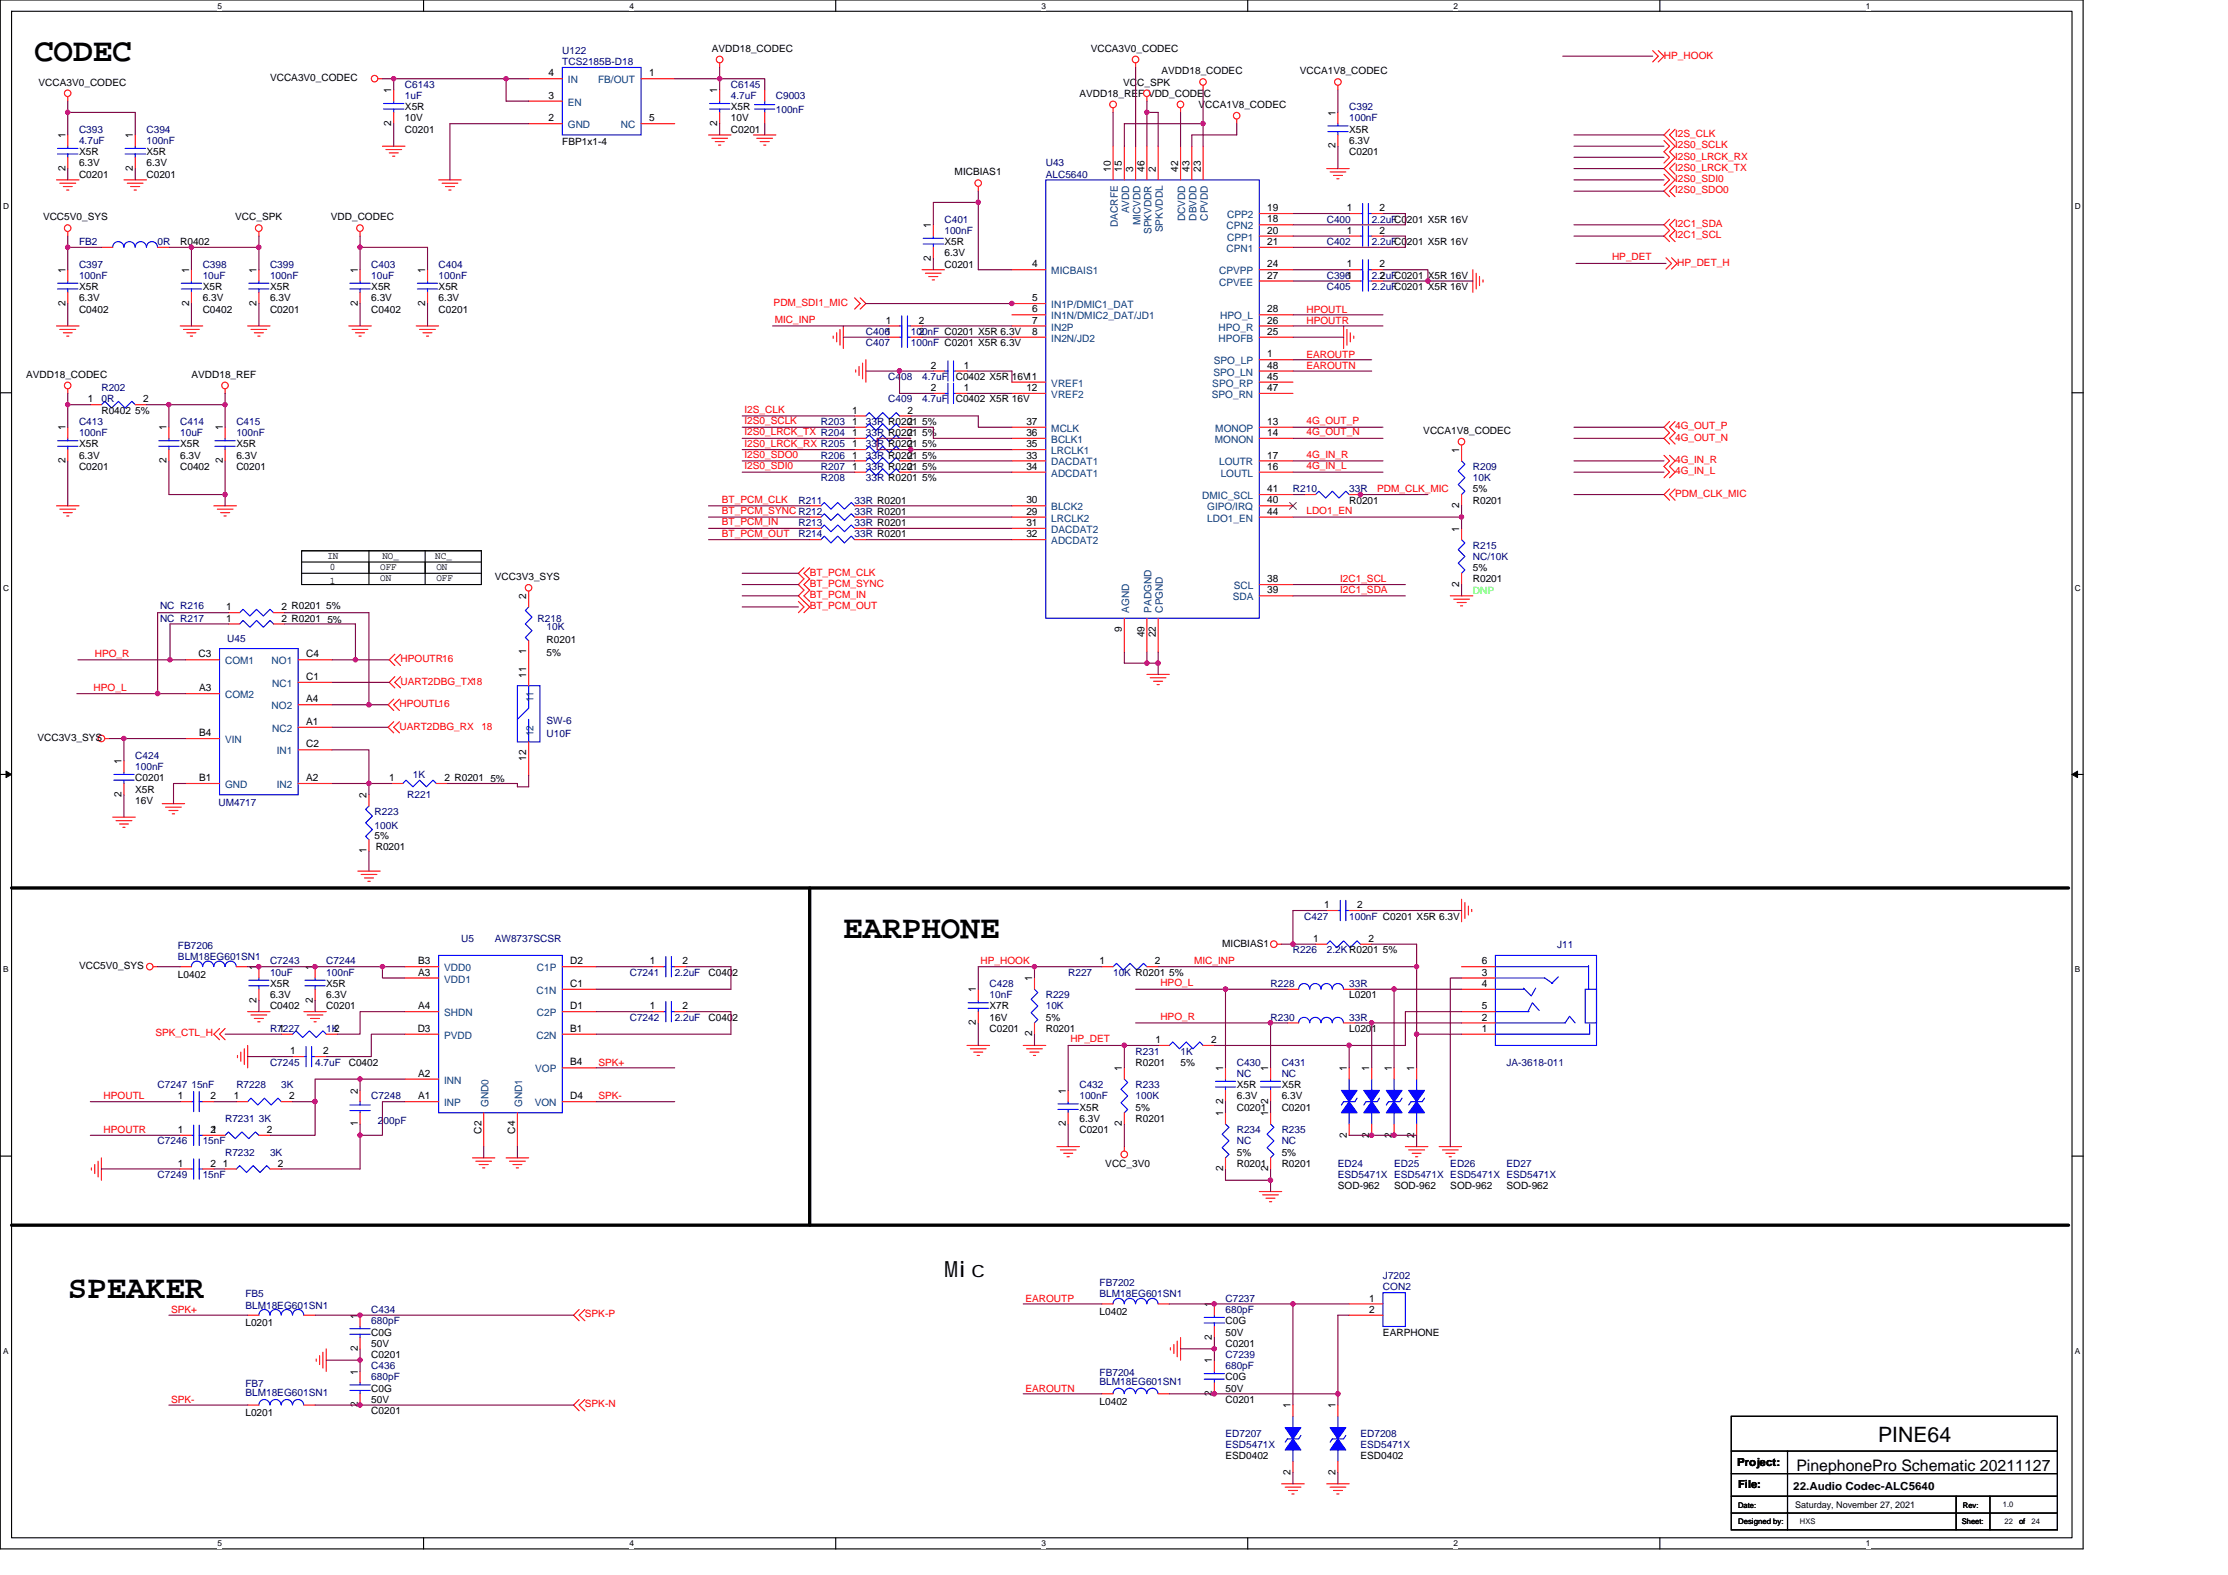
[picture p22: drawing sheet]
<svg xmlns="http://www.w3.org/2000/svg" width="297mm" height="210mm" viewBox="0 0 297 210" stroke-linecap="round" stroke-linejoin="round" font-family="sans-serif">
<defs><g id="words">
<g font-size="4.3">
<text x="4.5" y="8.1">CODEC</text>
<text x="112.4" y="125">EARPHONE</text>
<text x="9" y="173">SPEAKER</text>
</g>
<g font-size="3">
<text x="125.9" y="170.2">M</text>
<text x="127.7" y="170.2">ic</text>
</g>
<text font-size="2.8" x="250.4" y="192.2">PINE64</text>
<text font-size="2.1" x="239.5" y="196.1">PinephonePro Schematic 20211127</text>
<g font-size="1.5">
<text x="231.6" y="195.5">Project:</text>
<text x="231.7" y="198.4">File:</text>
<text x="239.1" y="198.6">22.Audio Codec-ALC5640</text>
</g>
<g font-size="1.4">
<text x="73.1" y="10.2">4</text>
<text x="86.5" y="10.2">1</text>
<text x="52.2" y="16.8" transform="rotate(-90 52.2 16.8)">2</text>
<text x="52.2" y="12.4" transform="rotate(-90 52.2 12.4)">1</text>
<text x="73.1" y="13.2">3</text>
<text x="73.1" y="16.2">2</text>
<text x="86.5" y="16.2">5</text>
<text x="95.6" y="16.8" transform="rotate(-90 95.6 16.8)">2</text>
<text x="95.6" y="12.4" transform="rotate(-90 95.6 12.4)">1</text>
<text x="178.1" y="15.4" transform="rotate(-90 178.1 15.4)">1</text>
<text x="8.7" y="22.8" transform="rotate(-90 8.7 22.8)">2</text>
<text x="8.7" y="18.4" transform="rotate(-90 8.7 18.4)">1</text>
<text x="17.7" y="22.8" transform="rotate(-90 17.7 22.8)">2</text>
<text x="17.7" y="18.4" transform="rotate(-90 17.7 18.4)">1</text>
<text x="148.1" y="22.9" transform="rotate(-90 148.1 22.9)">10</text>
<text x="149.6" y="22.9" transform="rotate(-90 149.6 22.9)">15</text>
<text x="151.1" y="22.9" transform="rotate(-90 151.1 22.9)">3</text>
<text x="152.6" y="22.9" transform="rotate(-90 152.6 22.9)">46</text>
<text x="154.1" y="22.9" transform="rotate(-90 154.1 22.9)">2</text>
<text x="157.1" y="22.9" transform="rotate(-90 157.1 22.9)">42</text>
<text x="158.6" y="22.9" transform="rotate(-90 158.6 22.9)">43</text>
<text x="160.1" y="22.9" transform="rotate(-90 160.1 22.9)">23</text>
<text x="178.1" y="19.8" transform="rotate(-90 178.1 19.8)">2</text>
<text x="168.9" y="28.2">19</text>
<text x="168.9" y="29.7">18</text>
<text x="179.6" y="28.2">1</text>
<text x="183.9" y="28.2">2</text>
<text x="124.1" y="34.8" transform="rotate(-90 124.1 34.8)">2</text>
<text x="124.1" y="30.4" transform="rotate(-90 124.1 30.4)">1</text>
<text x="137.6" y="35.6">4</text>
<text x="168.9" y="35.6">24</text>
<text x="168.9" y="31.2">20</text>
<text x="168.9" y="32.7">21</text>
<text x="179.6" y="31.2">1</text>
<text x="179.6" y="35.6">1</text>
<text x="183.9" y="31.2">2</text>
<text x="183.9" y="35.6">2</text>
<text x="8.7" y="40.8" transform="rotate(-90 8.7 40.8)">2</text>
<text x="8.7" y="36.4" transform="rotate(-90 8.7 36.4)">1</text>
<text x="25.2" y="40.8" transform="rotate(-90 25.2 40.8)">2</text>
<text x="25.2" y="36.4" transform="rotate(-90 25.2 36.4)">1</text>
<text x="34.2" y="40.8" transform="rotate(-90 34.2 40.8)">2</text>
<text x="34.2" y="36.4" transform="rotate(-90 34.2 36.4)">1</text>
<text x="47.7" y="40.8" transform="rotate(-90 47.7 40.8)">2</text>
<text x="47.7" y="36.4" transform="rotate(-90 47.7 36.4)">1</text>
<text x="56.7" y="40.8" transform="rotate(-90 56.7 40.8)">2</text>
<text x="56.7" y="36.4" transform="rotate(-90 56.7 36.4)">1</text>
<text x="137.6" y="40.2">5</text>
<text x="137.6" y="41.7">6</text>
<text x="168.9" y="37.1">27</text>
<text x="168.9" y="41.7">28</text>
<text x="183.9" y="37.1">2</text>
<text x="118.1" y="43.1">1</text>
<text x="122.5" y="44.6">2</text>
<text x="122.5" y="43.1">2</text>
<text x="137.6" y="43.1">7</text>
<text x="137.6" y="44.6">8</text>
<text x="168.9" y="47.6">1</text>
<text x="168.9" y="44.6">25</text>
<text x="168.9" y="43.1">26</text>
<text x="11.7" y="53.6">1</text>
<text x="19.1" y="53.6">2</text>
<text x="124.1" y="49.1">2</text>
<text x="124.1" y="52.1">2</text>
<text x="128.5" y="49.1">1</text>
<text x="128.5" y="52.1">1</text>
<text x="136.8" y="52.1">12</text>
<text x="168.9" y="49.1">48</text>
<text x="168.9" y="52.1">47</text>
<text x="168.9" y="50.6">45</text>
<text x="8.7" y="57.4" transform="rotate(-90 8.7 57.4)">1</text>
<text x="22.2" y="57.4" transform="rotate(-90 22.2 57.4)">1</text>
<text x="29.7" y="57.4" transform="rotate(-90 29.7 57.4)">1</text>
<text x="113.6" y="58.1">1</text>
<text x="113.6" y="55.1">1</text>
<text x="113.6" y="56.6">1</text>
<text x="113.6" y="59.6">1</text>
<text x="121" y="58.1">2</text>
<text x="121" y="55.1">2</text>
<text x="121" y="56.6">2</text>
<text x="121" y="59.6">2</text>
<text x="136.8" y="56.6">37</text>
<text x="136.8" y="58.1">36</text>
<text x="136.8" y="59.6">35</text>
<text x="168.9" y="56.6">13</text>
<text x="168.9" y="58.1">14</text>
<text x="8.7" y="61.7" transform="rotate(-90 8.7 61.7)">2</text>
<text x="22.2" y="61.7" transform="rotate(-90 22.2 61.7)">2</text>
<text x="29.7" y="61.7" transform="rotate(-90 29.7 61.7)">2</text>
<text x="113.6" y="61.1">1</text>
<text x="113.6" y="62.6">1</text>
<text x="121" y="61.1">2</text>
<text x="121" y="62.6">2</text>
<text x="136.8" y="61.1">33</text>
<text x="136.8" y="62.6">34</text>
<text x="168.9" y="65.6">41</text>
<text x="168.9" y="61.1">17</text>
<text x="168.9" y="62.6">16</text>
<text x="194.5" y="60.4" transform="rotate(-90 194.5 60.4)">1</text>
<text x="136.8" y="67.1">30</text>
<text x="136.8" y="68.6">29</text>
<text x="136.8" y="70.1">31</text>
<text x="136.8" y="71.6">32</text>
<text x="168.9" y="68.6">44</text>
<text x="168.9" y="67.1">40</text>
<text x="194.5" y="70.9" transform="rotate(-90 194.5 70.9)">1</text>
<text x="194.5" y="67.7" transform="rotate(-90 194.5 67.7)">2</text>
<text x="168.9" y="77.6">38</text>
<text x="30.1" y="81.4">1</text>
<text x="30.1" y="82.9">1</text>
<text x="37.5" y="81.4">2 R0201 5%</text>
<text x="37.5" y="82.9">2 R0201</text>
<text x="70.2" y="79.9" transform="rotate(-90 70.2 79.9)">2</text>
<text x="168.9" y="79.1">39</text>
<text x="194.5" y="78.2" transform="rotate(-90 194.5 78.2)">2</text>
<text x="26.5" y="87.7">C3</text>
<text x="40.8" y="87.7">C4</text>
<text x="70.2" y="87.2" transform="rotate(-90 70.2 87.2)">1</text>
<text x="149.6" y="84.2" transform="rotate(-90 149.6 84.2)">9</text>
<text x="152.6" y="85" transform="rotate(-90 152.6 85)">49</text>
<text x="154.1" y="85" transform="rotate(-90 154.1 85)">22</text>
<text x="26.5" y="92.2">A3</text>
<text x="40.8" y="90.7">C1</text>
<text x="40.8" y="93.6">A4</text>
<text x="70.2" y="90.4" transform="rotate(-90 70.2 90.4)">11</text>
<text x="16.2" y="101.9" transform="rotate(-90 16.2 101.9)">1</text>
<text x="26.5" y="98.1">B4</text>
<text x="40.8" y="96.6">A1</text>
<text x="40.8" y="99.7">C2</text>
<text x="70.2" y="101.5" transform="rotate(-90 70.2 101.5)">12</text>
<text x="16.2" y="106.3" transform="rotate(-90 16.2 106.3)">2</text>
<text x="26.5" y="104.1">B1</text>
<text x="40.8" y="104.1">A2</text>
<text x="48.9" y="106.4" transform="rotate(-90 48.9 106.4)">2</text>
<text x="51.9" y="104.1">1</text>
<text x="59.2" y="104.1">2 R0201</text>
<text x="48.9" y="113.7" transform="rotate(-90 48.9 113.7)">1</text>
<text x="175.1" y="125.6">1</text>
<text x="176.5" y="121.1">1</text>
<text x="180.9" y="121.1">2</text>
<text x="182.4" y="125.6">2</text>
<text x="34.2" y="129.3" transform="rotate(-90 34.2 129.3)">1</text>
<text x="41.7" y="129.3" transform="rotate(-90 41.7 129.3)">1</text>
<text x="55.7" y="128.6">B3</text>
<text x="55.7" y="130.1">A3</text>
<text x="76" y="128.6">D2</text>
<text x="76" y="131.6">C1</text>
<text x="86.6" y="128.6">1</text>
<text x="91" y="128.6">2</text>
<text x="137.6" y="130.8" transform="rotate(-90 137.6 130.8)">1</text>
<text x="146.6" y="128.6">1</text>
<text x="154" y="128.6">2</text>
<text x="197.5" y="131.6">4</text>
<text x="197.5" y="130.1">3</text>
<text x="197.5" y="128.6">6</text>
<text x="34.2" y="133.7" transform="rotate(-90 34.2 133.7)">2</text>
<text x="37.2" y="137.6">1</text>
<text x="41.7" y="133.7" transform="rotate(-90 41.7 133.7)">2</text>
<text x="55.7" y="137.6">D3</text>
<text x="55.7" y="134.6">A4</text>
<text x="76" y="134.6">D1</text>
<text x="76" y="137.6">B1</text>
<text x="86.6" y="134.6">1</text>
<text x="91" y="134.6">2</text>
<text x="130.1" y="136.7" transform="rotate(-90 130.1 136.7)">2</text>
<text x="130.1" y="132.3" transform="rotate(-90 130.1 132.3)">1</text>
<text x="197.5" y="134.6">5</text>
<text x="197.5" y="137.6">1</text>
<text x="197.5" y="136.1">2</text>
<text x="38.7" y="140.5">1</text>
<text x="43.1" y="140.5">2</text>
<text x="55.7" y="143.6">A2</text>
<text x="76" y="142">B4</text>
<text x="137.6" y="138.2" transform="rotate(-90 137.6 138.2)">2</text>
<text x="149.6" y="142.8" transform="rotate(-90 149.6 142.8)">1</text>
<text x="154.1" y="139.1">1</text>
<text x="161.5" y="139.1">2</text>
<text x="163.1" y="142.8" transform="rotate(-90 163.1 142.8)">1</text>
<text x="169.1" y="142.8" transform="rotate(-90 169.1 142.8)">1</text>
<text x="179.6" y="142.8" transform="rotate(-90 179.6 142.8)">1</text>
<text x="182.6" y="142.8" transform="rotate(-90 182.6 142.8)">1</text>
<text x="185.5" y="142.8" transform="rotate(-90 185.5 142.8)">1</text>
<text x="188.5" y="142.8" transform="rotate(-90 188.5 142.8)">1</text>
<text x="23.7" y="146.6">1</text>
<text x="28.1" y="146.6">2</text>
<text x="31.2" y="146.6">1</text>
<text x="38.6" y="146.6">2</text>
<text x="47.7" y="145.8" transform="rotate(-90 47.7 145.8)">2</text>
<text x="55.7" y="146.6">A1</text>
<text x="76" y="146.6">D4</text>
<text x="142.1" y="145.8" transform="rotate(-90 142.1 145.8)">1</text>
<text x="163.1" y="148.8" transform="rotate(-90 163.1 148.8)">1</text>
<text x="163.1" y="147.2" transform="rotate(-90 163.1 147.2)">2</text>
<text x="169.1" y="148.8" transform="rotate(-90 169.1 148.8)">1</text>
<text x="169.1" y="147.2" transform="rotate(-90 169.1 147.2)">2</text>
<text x="23.7" y="151">1</text>
<text x="23.7" y="155.5">1</text>
<text x="28.1" y="151">2</text>
<text x="28.1" y="155.5">2</text>
<text x="28.2" y="151">1</text>
<text x="29.7" y="155.5">1</text>
<text x="35.6" y="151">2</text>
<text x="37.1" y="155.5">2</text>
<text x="47.7" y="150.2" transform="rotate(-90 47.7 150.2)">1</text>
<text x="64.2" y="151.1" transform="rotate(-90 64.2 151.1)">C2</text>
<text x="68.7" y="151.1" transform="rotate(-90 68.7 151.1)">C4</text>
<text x="142.1" y="150.2" transform="rotate(-90 142.1 150.2)">2</text>
<text x="149.6" y="150.2" transform="rotate(-90 149.6 150.2)">2</text>
<text x="179.6" y="151.7" transform="rotate(-90 179.6 151.7)">2</text>
<text x="182.6" y="151.7" transform="rotate(-90 182.6 151.7)">2</text>
<text x="185.5" y="151.7" transform="rotate(-90 185.5 151.7)">2</text>
<text x="188.5" y="151.7" transform="rotate(-90 188.5 151.7)">2</text>
<text x="163.1" y="156.2" transform="rotate(-90 163.1 156.2)">2</text>
<text x="169.1" y="156.2" transform="rotate(-90 169.1 156.2)">2</text>
<text x="182.6" y="173.5">1</text>
<text x="47.7" y="175.8" transform="rotate(-90 47.7 175.8)">1</text>
<text x="161.6" y="178.6" transform="rotate(-90 161.6 178.6)">2</text>
<text x="161.6" y="174.3" transform="rotate(-90 161.6 174.3)">1</text>
<text x="182.6" y="175">2</text>
<text x="47.7" y="183.3" transform="rotate(-90 47.7 183.3)">1</text>
<text x="47.7" y="180.1" transform="rotate(-90 47.7 180.1)">2</text>
<text x="161.6" y="181.8" transform="rotate(-90 161.6 181.8)">1</text>
<text x="47.7" y="187.6" transform="rotate(-90 47.7 187.6)">2</text>
<text x="161.6" y="186.1" transform="rotate(-90 161.6 186.1)">2</text>
<text x="172.1" y="187.8" transform="rotate(-90 172.1 187.8)">1</text>
<text x="178.1" y="187.8" transform="rotate(-90 178.1 187.8)">1</text>
<text x="172.1" y="196.6" transform="rotate(-90 172.1 196.6)">2</text>
<text x="178.1" y="196.6" transform="rotate(-90 178.1 196.6)">2</text>
</g>
<g font-size="1.4" fill="#004080">
<text x="75.7" y="11.1">IN</text>
<text x="79.7" y="11.1">FB/OUT</text>
<text x="75.7" y="14.1">EN</text>
<text x="75.7" y="17.1">GND</text>
<text x="82.8" y="17.1">NC</text>
<text x="150.5" y="28.4" transform="rotate(-90 150.5 28.4)">AVDD</text>
<text x="158" y="29.5" transform="rotate(-90 158 29.5)">DCVDD</text>
<text x="159.5" y="29.4" transform="rotate(-90 159.5 29.4)">DBVDD</text>
<text x="161" y="29.4" transform="rotate(-90 161 29.4)">CPVDD</text>
<text x="163.6" y="29.1">CPP2</text>
<text x="149" y="30.2" transform="rotate(-90 149 30.2)">DACRFE</text>
<text x="152" y="30" transform="rotate(-90 152 30)">MICVDD</text>
<text x="153.5" y="31.2" transform="rotate(-90 153.5 31.2)">SPKVDDR</text>
<text x="155" y="31" transform="rotate(-90 155 31)">SPKVDDL</text>
<text x="163.5" y="33.6">CPN1</text>
<text x="163.5" y="30.6">CPN2</text>
<text x="163.6" y="32.1">CPP1</text>
<text x="140.2" y="36.6">MICBAIS1</text>
<text x="140.2" y="41.1">IN1P/DMIC1_DAT</text>
<text x="162.5" y="38.1">CPVEE</text>
<text x="162.5" y="36.6">CPVPP</text>
<text x="140.2" y="42.6">IN1N/DMIC2_DAT/JD1</text>
<text x="140.2" y="44.1">IN2P</text>
<text x="140.2" y="45.6">IN2N/JD2</text>
<text x="162.5" y="45.6">HPOFB</text>
<text x="162.5" y="44.1">HPO_R</text>
<text x="162.7" y="42.6">HPO_L</text>
<text x="140.2" y="51.6">VREF1</text>
<text x="140.2" y="53.1">VREF2</text>
<text x="161.6" y="53.1">SPO_RN</text>
<text x="161.6" y="51.6">SPO_RP</text>
<text x="161.8" y="50.1">SPO_LN</text>
<text x="161.8" y="48.6">SPO_LP</text>
<text x="140.2" y="57.6">MCLK</text>
<text x="140.2" y="59.1">BCLK1</text>
<text x="162" y="59.1">MONON</text>
<text x="162" y="57.6">MONOP</text>
<text x="140.2" y="60.6">LRCLK1</text>
<text x="140.2" y="62.1">DACDAT1</text>
<text x="140.2" y="63.6">ADCDAT1</text>
<text x="162.5" y="62.1">LOUTR</text>
<text x="162.7" y="63.6">LOUTL</text>
<text x="140.2" y="68.1">BLCK2</text>
<text x="140.2" y="69.6">LRCLK2</text>
<text x="140.2" y="71.1">DACDAT2</text>
<text x="160.3" y="66.5">DMIC_SCL</text>
<text x="160.9" y="69.6">LDO1_EN</text>
<text x="160.9" y="68.1">GIPO/IRQ</text>
<text x="140.2" y="72.6">ADCDAT2</text>
<text x="150.5" y="81.7" transform="rotate(-90 150.5 81.7)">AGND</text>
<text x="153.5" y="81.7" transform="rotate(-90 153.5 81.7)">PADGND</text>
<text x="155" y="81.7" transform="rotate(-90 155 81.7)">CPGND</text>
<text x="164.4" y="80.1">SDA</text>
<text x="164.5" y="78.5">SCL</text>
<text x="30" y="88.6">COM1</text>
<text x="36.2" y="88.6">NO1</text>
<text x="30" y="93.1">COM2</text>
<text x="36.2" y="94.6">NO2</text>
<text x="36.3" y="91.6">NC1</text>
<text x="71.1" y="93.6" transform="rotate(-90 71.1 93.6)">11</text>
<text x="30" y="99.1">VIN</text>
<text x="36.3" y="97.6">NC2</text>
<text x="36.9" y="100.6">IN1</text>
<text x="71.1" y="98.2" transform="rotate(-90 71.1 98.2)">12</text>
<text x="30" y="105.1">GND</text>
<text x="36.9" y="105.1">IN2</text>
<text x="59.2" y="129.5">VDD0</text>
<text x="59.2" y="131">VDD1</text>
<text x="71.6" y="129.5">C1P</text>
<text x="59.2" y="135.5">SHDN</text>
<text x="71.5" y="132.5">C1N</text>
<text x="71.6" y="135.5">C2P</text>
<text x="59.2" y="138.5">PVDD</text>
<text x="71.3" y="143">VOP</text>
<text x="71.5" y="138.5">C2N</text>
<text x="59.2" y="144.5">INN</text>
<text x="59.2" y="147.5">INP</text>
<text x="65.1" y="147.6" transform="rotate(-90 65.1 147.6)">GND0</text>
<text x="69.6" y="147.6" transform="rotate(-90 69.6 147.6)">GND1</text>
<text x="71.3" y="147.5">VON</text>
</g>
<g font-size="1.3">
<text x="5.1" y="11.4">VCCA3V0_CODEC</text>
<text x="36" y="10.8">VCCA3V0_CODEC</text>
<text x="94.9" y="6.9">AVDD18_CODEC</text>
<text x="145.4" y="6.9">VCCA3V0_CODEC</text>
<text x="149.8" y="11.4">VCC_SPK</text>
<text x="154.9" y="9.9">AVDD18_CODEC</text>
<text x="173.3" y="9.9">VCCA1V8_CODEC</text>
<text x="54" y="17.7">C0201</text>
<text x="54" y="14.7">X5R</text>
<text x="54" y="16.2">10V</text>
<text x="97.4" y="17.7">C0201</text>
<text x="97.4" y="14.7">X5R</text>
<text x="97.4" y="16.2">10V</text>
<text x="143.9" y="12.9">AVDD18_REF VDD_CODEC</text>
<text x="159.8" y="14.4">VCCA1V8_CODEC</text>
<text x="179.9" y="17.7">X5R</text>
<text x="10.5" y="23.7">C0201</text>
<text x="10.5" y="20.7">X5R</text>
<text x="10.5" y="22.2">6.3V</text>
<text x="19.5" y="23.7">C0201</text>
<text x="19.5" y="20.7">X5R</text>
<text x="19.5" y="22.2">6.3V</text>
<text x="75" y="19.3">FBP1x1-4</text>
<text x="127.3" y="23.4">MICBIAS1</text>
<text x="179.9" y="20.7">C0201</text>
<text x="179.9" y="19.2">6.3V</text>
<text x="5.7" y="29.4">VCC5V0_SYS</text>
<text x="31.4" y="29.4">VCC_SPK</text>
<text x="44.1" y="29.4">VDD_CODEC</text>
<text x="24" y="32.7">R0402</text>
<text x="125.9" y="35.7">C0201</text>
<text x="125.9" y="32.7">X5R</text>
<text x="125.9" y="34.2">6.3V</text>
<text x="10.5" y="41.7">C0402</text>
<text x="10.5" y="38.7">X5R</text>
<text x="10.5" y="40.2">6.3V</text>
<text x="27" y="41.7">C0402</text>
<text x="27" y="38.7">X5R</text>
<text x="27" y="40.2">6.3V</text>
<text x="36" y="41.7">C0201</text>
<text x="36" y="38.7">X5R</text>
<text x="36" y="40.2">6.3V</text>
<text x="49.5" y="41.7">C0402</text>
<text x="49.5" y="38.7">X5R</text>
<text x="49.5" y="40.2">6.3V</text>
<text x="58.5" y="41.7">C0201</text>
<text x="58.5" y="38.7">X5R</text>
<text x="58.5" y="40.2">6.3V</text>
<text x="3.5" y="50.4">AVDD18_CODEC</text>
<text x="25.5" y="50.4">AVDD18_REF</text>
<text x="127.4" y="50.7">C0402 X5R 16V11</text>
<text x="127.4" y="53.7">C0402 X5R 16V</text>
<text x="10.5" y="59.6">X5R</text>
<text x="13.5" y="55.2">R0402 5%</text>
<text x="24" y="59.6">X5R</text>
<text x="31.5" y="59.6">X5R</text>
<text x="189.8" y="57.8">VCCA1V8_CODEC</text>
<text x="10.5" y="62.7">C0201</text>
<text x="10.5" y="61.2">6.3V</text>
<text x="24" y="62.7">C0402</text>
<text x="24" y="61.2">6.3V</text>
<text x="31.5" y="62.7">C0201</text>
<text x="31.5" y="61.2">6.3V</text>
<text x="196.4" y="65.7">5%</text>
<text x="179.9" y="67.1">R0201</text>
<text x="196.4" y="67.1">R0201</text>
<text x="43.6" y="74.5">IN</text>
<text x="44" y="76">0</text>
<text x="44" y="77.8">1</text>
<text x="50.7" y="77.5">ON</text>
<text x="50.7" y="76">OFF</text>
<text x="51" y="74.5">NO_</text>
<text x="58" y="74.5">NC_</text>
<text x="58.2" y="76">ON</text>
<text x="58.2" y="77.5">OFF</text>
<text x="66" y="77.3">VCC3V3_SYS</text>
<text x="196.4" y="77.6">R0201</text>
<text x="196.4" y="76.1">5%</text>
<text x="43.6" y="83">5%</text>
<text x="72.9" y="85.7">R0201</text>
<text x="72.9" y="87.5">5%</text>
<text x="5" y="98.8">VCC3V3_SYS</text>
<text x="18" y="104.2">C0201</text>
<text x="18" y="105.7">X5R</text>
<text x="18" y="107.2">16V</text>
<text x="65.4" y="104.3">5%</text>
<text x="49.9" y="111.8">5%</text>
<text x="50.1" y="113.3">R0201</text>
<text x="10.5" y="129.2">VCC5V0_SYS</text>
<text x="23.7" y="130.4">L0402</text>
<text x="36" y="131.6">X5R</text>
<text x="43.5" y="131.6">X5R</text>
<text x="94.5" y="130.1">C0402</text>
<text x="162.9" y="126.2">MICBIAS1</text>
<text x="36" y="134.6">C0402</text>
<text x="36" y="133.1">6.3V</text>
<text x="43.5" y="134.6">C0201</text>
<text x="43.5" y="133.1">6.3V</text>
<text x="94.5" y="136.1">C0402</text>
<text x="131.9" y="137.6">C0201</text>
<text x="131.9" y="134.6">X7R</text>
<text x="131.9" y="136.1">16V</text>
<text x="139.4" y="137.6">R0201</text>
<text x="139.4" y="136.1">5%</text>
<text x="179.9" y="133.1">L0201</text>
<text x="179.9" y="137.6">L0201</text>
<text x="46.5" y="142.1">C0402</text>
<text x="151.4" y="142.1">R0201</text>
<text x="157.4" y="142.1">5%</text>
<text x="143.9" y="148.1">X5R</text>
<text x="143.9" y="149.6">6.3V</text>
<text x="151.4" y="149.6">R0201</text>
<text x="151.4" y="148.1">5%</text>
<text x="164.9" y="148.1">C0201</text>
<text x="164.9" y="145.1">X5R</text>
<text x="164.9" y="146.6">6.3V</text>
<text x="170.9" y="148.1">C0201</text>
<text x="170.9" y="145.1">X5R</text>
<text x="170.9" y="146.6">6.3V</text>
<text x="143.9" y="151.1">C0201</text>
<text x="147.4" y="155.6">VCC_3V0</text>
<text x="164.9" y="155.6">R0201</text>
<text x="164.9" y="154.1">5%</text>
<text x="170.9" y="155.6">R0201</text>
<text x="170.9" y="154.1">5%</text>
<text x="178.4" y="158.6">SOD-962</text>
<text x="185.9" y="158.6">SOD-962</text>
<text x="193.4" y="158.6">SOD-962</text>
<text x="200.8" y="158.6">SOD-962</text>
<text x="32.7" y="176.8">L0201</text>
<text x="49.5" y="178.1">C0G</text>
<text x="49.5" y="179.5">50V</text>
<text x="146.6" y="175.3">L0402</text>
<text x="163.4" y="179.5">C0201</text>
<text x="163.4" y="176.6">C0G</text>
<text x="163.4" y="178.1">50V</text>
<text x="184.4" y="178.1">EARPHONE</text>
<text x="49.5" y="181">C0201</text>
<text x="49.5" y="185.5">C0G</text>
<text x="163.4" y="184">C0G</text>
<text x="163.4" y="185.5">50V</text>
<text x="32.7" y="188.8">L0201</text>
<text x="49.5" y="188.5">C0201</text>
<text x="49.5" y="187">50V</text>
<text x="146.6" y="187.3">L0402</text>
<text x="163.4" y="187">C0201</text>
<text x="163.4" y="194.5">ESD0402</text>
<text x="181.4" y="194.5">ESD0402</text>
</g>
<g font-size="1.3" fill="#000080">
<text x="54" y="11.7">C6143</text>
<text x="75" y="7.2">U122</text>
<text x="75" y="8.7">TCS2185B-D18</text>
<text x="97.4" y="11.7">C6145</text>
<text x="10.5" y="17.7">C393</text>
<text x="19.5" y="17.7">C394</text>
<text x="54" y="13.2">1uF</text>
<text x="97.4" y="13.2">4.7uF</text>
<text x="103.4" y="13.2">C9003</text>
<text x="103.4" y="15">100nF</text>
<text x="179.9" y="14.7">C392</text>
<text x="179.9" y="16.2">100nF</text>
<text x="10.5" y="19.2">4.7uF</text>
<text x="19.5" y="19.2">100nF</text>
<text x="139.4" y="22.2">U43</text>
<text x="139.4" y="23.7">ALC5640</text>
<text x="125.9" y="29.7">C401</text>
<text x="176.9" y="29.7">C400</text>
<text x="182.9" y="29.7">2.2uFC0201 X5R 16V</text>
<text x="10.5" y="35.7">C397</text>
<text x="10.5" y="32.7">FB2</text>
<text x="21" y="32.7">0R</text>
<text x="27" y="35.7">C398</text>
<text x="36" y="35.7">C399</text>
<text x="49.5" y="35.7">C403</text>
<text x="58.5" y="35.7">C404</text>
<text x="125.9" y="31.2">100nF</text>
<text x="176.9" y="32.7">C402</text>
<text x="182.9" y="32.7">2.2uFC0201 X5R 16V</text>
<text x="10.5" y="37.2">100nF</text>
<text x="27" y="37.2">10uF</text>
<text x="36" y="37.2">100nF</text>
<text x="49.5" y="37.2">10uF</text>
<text x="58.5" y="37.2">100nF</text>
<text x="176.9" y="37.2">C3961</text>
<text x="176.9" y="38.7">C405</text>
<text x="182.9" y="37.2">2.2uFC0201 X5R 16V</text>
<text x="182.9" y="38.7">2.2uFC0201 X5R 16V</text>
<text x="115.4" y="46.2">C407</text>
<text x="115.4" y="44.7">C4061</text>
<text x="121.4" y="46.2">100nF C0201 X5R 6.3V</text>
<text x="121.4" y="44.7">100nF C0201 X5R 6.3V</text>
<text x="13.5" y="52.2">R202</text>
<text x="13.5" y="53.7">0R</text>
<text x="118.4" y="50.7">C408</text>
<text x="118.4" y="53.7">C409</text>
<text x="122.9" y="50.7">4.7uF</text>
<text x="122.9" y="53.7">4.7uF</text>
<text x="10.5" y="56.7">C413</text>
<text x="10.5" y="58.2">100nF</text>
<text x="24" y="56.7">C414</text>
<text x="24" y="58.2">10uF</text>
<text x="31.5" y="56.7">C415</text>
<text x="31.5" y="58.2">100nF</text>
<text x="109.4" y="56.7">R203</text>
<text x="115.4" y="59.6">33R R0201 5%</text>
<text x="115.4" y="56.7">33R R0201 5%</text>
<text x="115.4" y="58.2">33R R0201 5%</text>
<text x="109.4" y="62.7">R207</text>
<text x="109.4" y="64.2">R208</text>
<text x="109.4" y="61.2">R206</text>
<text x="115.4" y="62.7">33R R0201 5%</text>
<text x="115.4" y="64.2">33R R0201 5%</text>
<text x="115.4" y="61.2">33R R0201 5%</text>
<text x="172.4" y="65.7">R210</text>
<text x="179.9" y="65.7">33R</text>
<text x="196.4" y="62.7">R209</text>
<text x="196.4" y="64.2">10K</text>
<text x="106.4" y="70.1">R213</text>
<text x="106.4" y="71.6">R214</text>
<text x="106.4" y="67.1">R211</text>
<text x="113.9" y="70.1">33R R0201</text>
<text x="113.9" y="71.6">33R R0201</text>
<text x="113.9" y="68.6">33R R0201</text>
<text x="113.9" y="67.1">33R R0201</text>
<text x="196.4" y="73.2">R215</text>
<text x="196.4" y="74.6">NC/10K</text>
<text x="21.3" y="81.2">NC R216</text>
<text x="21.3" y="82.9">NC R217</text>
<text x="71.7" y="82.9">R218</text>
<text x="72.9" y="83.9">10K</text>
<text x="30.3" y="85.6">U45</text>
<text x="18" y="101.2">C424</text>
<text x="72.9" y="98.3">U10F</text>
<text x="72.9" y="96.5">SW-6</text>
<text x="18" y="102.7">100nF</text>
<text x="29.1" y="107.5">UM4717</text>
<text x="54.3" y="106.4">R221</text>
<text x="55.1" y="103.7">1K</text>
<text x="49.9" y="108.7">R223</text>
<text x="49.9" y="110.5">100K</text>
<text x="61.5" y="125.6">U5</text>
<text x="66" y="125.6">AW8737SCSR</text>
<text x="173.9" y="122.6">C427</text>
<text x="179.9" y="122.6">100nF C0201 X5R 6.3V</text>
<text x="23.7" y="126.5">FB7206</text>
<text x="23.7" y="128">BLM18EG601SN1</text>
<text x="36" y="128.6">C7243</text>
<text x="36" y="130.1">10uF</text>
<text x="43.5" y="128.6">C7244</text>
<text x="43.5" y="130.1">100nF</text>
<text x="84" y="130.1">C7241</text>
<text x="90" y="130.1">2.2uF</text>
<text x="131.9" y="131.6">C428</text>
<text x="142.4" y="130.1">R227</text>
<text x="148.4" y="130.1">10K R0201 5%</text>
<text x="169.4" y="131.6">R228</text>
<text x="172.4" y="127.1">R226</text>
<text x="176.9" y="127.1">2.2KR0201 5%</text>
<text x="179.9" y="131.6">33R</text>
<text x="207.6" y="126.3">J11</text>
<text x="36" y="137.6">R7227</text>
<text x="43.5" y="137.6">1K2</text>
<text x="84" y="136.1">C7242</text>
<text x="90" y="136.1">2.2uF</text>
<text x="131.9" y="133.1">10nF</text>
<text x="139.4" y="133.1">R229</text>
<text x="139.4" y="134.6">10K</text>
<text x="169.4" y="136.1">R230</text>
<text x="179.9" y="136.1">33R</text>
<text x="36" y="142.1">C7245</text>
<text x="42" y="142.1">4.7uF</text>
<text x="151.4" y="140.6">R231</text>
<text x="157.4" y="140.6">1K</text>
<text x="164.9" y="142.1">C430</text>
<text x="164.9" y="143.6">NC</text>
<text x="170.9" y="142.1">C431</text>
<text x="170.9" y="143.6">NC</text>
<text x="200.8" y="142.1">JA-3618-011</text>
<text x="21" y="145.1">C7247 15nF</text>
<text x="30" y="149.6">R7231 3K</text>
<text x="31.5" y="145.1">R7228</text>
<text x="37.5" y="145.1">3K</text>
<text x="49.5" y="146.6">C7248</text>
<text x="50.4" y="149.9">200pF</text>
<text x="143.9" y="145.1">C432</text>
<text x="143.9" y="146.6">100nF</text>
<text x="151.4" y="145.1">R233</text>
<text x="151.4" y="146.6">100K</text>
<text x="21" y="152.6">C7246</text>
<text x="27" y="152.6">15nF</text>
<text x="30" y="154.1">R7232</text>
<text x="36" y="154.1">3K</text>
<text x="164.9" y="151.1">R234</text>
<text x="164.9" y="152.6">NC</text>
<text x="170.9" y="151.1">R235</text>
<text x="170.9" y="152.6">NC</text>
<text x="178.4" y="155.6">ED24</text>
<text x="185.9" y="155.6">ED25</text>
<text x="193.4" y="155.6">ED26</text>
<text x="200.8" y="155.6">ED27</text>
<text x="21" y="157.1">C7249</text>
<text x="27" y="157.1">15nF</text>
<text x="178.4" y="157.1">ESD5471X ESD5471X ESD5471X ESD5471X</text>
<text x="32.7" y="173">FB5</text>
<text x="146.6" y="171.4">FB7202</text>
<text x="146.6" y="173">BLM18EG601SN1</text>
<text x="163.4" y="173.5">C7237</text>
<text x="184.4" y="170.6">J7202</text>
<text x="184.4" y="172">CON2</text>
<text x="32.7" y="174.5">BLM18EG601SN1</text>
<text x="49.5" y="175">C434</text>
<text x="49.5" y="176.6">680pF</text>
<text x="163.4" y="175">680pF</text>
<text x="32.7" y="184.9">FB7</text>
<text x="49.5" y="182.5">C436</text>
<text x="49.5" y="184">680pF</text>
<text x="146.6" y="183.4">FB7204</text>
<text x="146.6" y="184.6">BLM18EG601SN1</text>
<text x="163.4" y="181">C7239</text>
<text x="163.4" y="182.5">680pF</text>
<text x="32.7" y="186.1">BLM18EG601SN1</text>
<text x="163.4" y="191.5">ED7207</text>
<text x="181.4" y="191.5">ED7208</text>
<text x="163.4" y="193">ESD5471X</text>
<text x="181.4" y="193">ESD5471X</text>
</g>
<g font-size="1.3" fill="#f00">
<text x="221.8" y="7.8">HP_HOOK</text>
<text x="223.3" y="18.3">I2S_CLK</text>
<text x="223.3" y="22.8">I2S0_LRCK_TX</text>
<text x="223.3" y="19.8">I2S0_SCLK</text>
<text x="223.3" y="21.3">I2S0_LRCK_RX</text>
<text x="223.3" y="25.8">I2S0_SDO0</text>
<text x="223.3" y="24.3">I2S0_SDI0</text>
<text x="214.9" y="34.7">HP_DET</text>
<text x="223.3" y="30.3">I2C1_SDA</text>
<text x="223.3" y="31.8">I2C1_SCL</text>
<text x="223.6" y="35.4">HP_DET_H</text>
<text x="103.1" y="40.8">PDM_SDI1_MIC</text>
<text x="174.2" y="41.7">HPOUTL</text>
<text x="103.3" y="43.1">MIC_INP</text>
<text x="174.2" y="43.2">HPOUTR</text>
<text x="174.2" y="47.7">EAROUTP</text>
<text x="174.2" y="49.2">EAROUTN</text>
<text x="99.2" y="56.6">I2S0_SCLK</text>
<text x="99.2" y="58">I2S0_LRCK_TX R204</text>
<text x="99.2" y="55.1">I2S_CLK</text>
<text x="99.2" y="59.5">I2S0_LRCK_RX R205</text>
<text x="174.2" y="58">4G_OUT_N</text>
<text x="174.2" y="56.6">4G_OUT_P</text>
<text x="223.3" y="57.3">4G_OUT_P</text>
<text x="223.3" y="58.8">4G_OUT_N</text>
<text x="99.2" y="61">I2S0_SDO0</text>
<text x="99.2" y="62.5">I2S0_SDI0</text>
<text x="174.2" y="61">4G_IN_R</text>
<text x="174.2" y="62.5">4G_IN_L</text>
<text x="183.6" y="65.5">PDM_CLK_MIC</text>
<text x="223.3" y="61.8">4G_IN_R</text>
<text x="223.3" y="63.2">4G_IN_L</text>
<text x="96.2" y="67">BT_PCM_CLK</text>
<text x="96.2" y="68.5">BT_PCM_SYNC R212</text>
<text x="96.2" y="70">BT_PCM_IN</text>
<text x="96.2" y="71.5">BT_PCM_OUT</text>
<text x="174.2" y="68.5">LDO1_EN</text>
<text x="223.3" y="66.3">PDM_CLK_MIC</text>
<text x="107.9" y="76.8">BT_PCM_CLK</text>
<text x="178.7" y="77.5">I2C1_SCL</text>
<text x="107.9" y="81.2">BT_PCM_OUT</text>
<text x="107.9" y="79.7">BT_PCM_IN</text>
<text x="107.9" y="78.2">BT_PCM_SYNC</text>
<text x="178.7" y="79">I2C1_SDA</text>
<text x="12.6" y="87.6">HPO_R</text>
<text x="53.4" y="88.3">HPOUTR16</text>
<text x="12.5" y="92.1">HPO_L</text>
<text x="53.3" y="94.3">HPOUTL16</text>
<text x="53.4" y="91.3">UART2DBG_TX18</text>
<text x="53.3" y="97.3">UART2DBG_RX</text>
<text x="64.2" y="97.3">18</text>
<text x="130.7" y="128.5">HP_HOOK</text>
<text x="154.7" y="131.5">HPO_L</text>
<text x="159.2" y="128.5">MIC_INP</text>
<text x="154.7" y="136">HPO_R</text>
<text x="20.7" y="138.2">SPK_CTL_H</text>
<text x="79.8" y="142.1">SPK+</text>
<text x="142.7" y="139">HP_DET</text>
<text x="13.8" y="146.6">HPOUTL</text>
<text x="79.8" y="146.6">SPK-</text>
<text x="13.8" y="151.1">HPOUTR</text>
<text x="136.7" y="173.5">EAROUTP</text>
<text x="22.8" y="175">SPK+</text>
<text x="78" y="175.6">SPK-P</text>
<text x="136.7" y="185.5">EAROUTN</text>
<text x="22.8" y="187">SPK-</text>
<text x="78" y="187.6">SPK-N</text>
</g>
<text font-size="1.3" fill="#0f0" x="196.4" y="79.1">DNP</text>
<text font-size="1.2" x="239.3" y="201">Saturday, November 27, 2021</text>
<g font-size="1.1">
<text x="29" y="1.1">5</text>
<text x="83.9" y="1.1">4</text>
<text x="138.9" y="1.1">3</text>
<text x="193.8" y="1.1">2</text>
<text x="248.7" y="1.1">1</text>
<text x=".4" y="27.9">D</text>
<text x="276.6" y="27.9">D</text>
<text x=".4" y="78.8">C</text>
<text x="276.6" y="78.8">C</text>
<text x=".4" y="129.6">B</text>
<text x="276.6" y="129.6">B</text>
<text x=".4" y="180.5">A</text>
<text x="276.6" y="180.5">A</text>
<text x="29" y="206.2">5</text>
<text x="83.9" y="206.2">4</text>
<text x="138.9" y="206.2">3</text>
<text x="193.8" y="206.2">2</text>
<text x="248.7" y="206.2">1</text>
</g>
<g font-size="1">
<text x="231.7" y="201">Date:</text>
<text x="231.7" y="203.1">Designed by:</text>
<text x="240" y="203.1">HXS</text>
<text x="261.6" y="203.1">Sheet:</text>
<text x="261.7" y="201">Rev:</text>
<text x="267" y="200.9">1.0</text>
<text x="267.2" y="203.1">22</text>
<text x="269.2" y="203.1">of</text>
<text x="270.8" y="203.1">24</text>
</g>
</g></defs>
<path d="M0 0h277.7v206.5h-277.7zM1.5 1.5h274.7v203.5h-274.7z" fill="none" stroke="#000" stroke-width=".15"/>
<g fill="#fff">
<path d="M29 .2h.6v1.2h-.6z"/>
<path d="M29 205.2h.6v1.2h-.6z"/>
</g>
<path d="M56.5 0v1.5M56.5 205v1.5" fill="none" stroke="#000" stroke-width=".15"/>
<g fill="#fff">
<path d="M83.9 .2h.6v1.2h-.6z"/>
<path d="M83.9 205.2h.6v1.2h-.6z"/>
</g>
<path d="M111.4 0v1.5M111.4 205v1.5" fill="none" stroke="#000" stroke-width=".15"/>
<g fill="#fff">
<path d="M138.9 .2h.6v1.2h-.6z"/>
<path d="M138.9 205.2h.6v1.2h-.6z"/>
</g>
<path d="M166.3 0v1.5M166.3 205v1.5" fill="none" stroke="#000" stroke-width=".15"/>
<g fill="#fff">
<path d="M193.8 .2h.6v1.2h-.6z"/>
<path d="M193.8 205.2h.6v1.2h-.6z"/>
</g>
<path d="M221.3 0v1.5M221.3 205v1.5" fill="none" stroke="#000" stroke-width=".15"/>
<g fill="#fff">
<path d="M248.7 .2h.6v1.2h-.6z"/>
<path d="M248.7 205.2h.6v1.2h-.6z"/>
<path d="M.4 26.9h.8v1.2h-.8z"/>
<path d="M276.6 26.9h.8v1.2h-.8z"/>
<path d="M.4 77.8h.8v1.2h-.8z"/>
<path d="M276.6 77.8h.8v1.2h-.8z"/>
</g>
<path d="M0 52.4h1.5M276.2 52.4h1.5" fill="none" stroke="#000" stroke-width=".15"/>
<g fill="#fff">
<path d="M.4 128.7h.7v1.2h-.7z"/>
<path d="M276.6 128.7h.7v1.2h-.7z"/>
</g>
<path d="M0 103.3h1.5M276.2 103.3h1.5" fill="none" stroke="#000" stroke-width=".15"/>
<g fill="#000" stroke="#000" stroke-width=".13">
<path d="M.8 102.8l.7 .5-.7 .4z" fill-rule="evenodd"/>
<path d="M276.2 103.3l.8-.5v.9z" fill-rule="evenodd"/>
</g>
<g fill="#fff">
<path d="M.4 179.6h.7v1.2h-.7z"/>
<path d="M276.6 179.6h.7v1.2h-.7z"/>
</g>
<g fill="none" stroke="#000" stroke-width=".15">
<path d="M40.2 73.4h24v4.5h-24zM40.2 76.4h24M40.2 73.4h24M40.2 74.9h24M49.2 73.4v4.5M56.7 73.4v4.5M0 154.1h1.5M276.2 154.1h1.5M230.8 188.8h43.5v15.2h-43.5zM230.8 193.5h43.5M230.8 196.5h43.5M230.8 199.5h43.5"/>
<path d="M238.3 193.5v10.5M260.8 199.5v4.5M265.3 199.5v4.5M230.8 201.7h43.5"/>
</g>
<path d="M1.5 118.4h274.3M107.9 118.4v44.9M1.5 163.3h274.3" fill="none" stroke="#000" stroke-width=".44"/>
<g fill="none" stroke="#f00" stroke-width=".15">
<path d="M9 18v1.5M9 12.9v.6M18 18v1.5M50.4 10.5h.6M51 19.5h3M51.5 19.9h2M52.5 12v1.5M52.5 15v1.5M70.5 10.5h4.5M70.5 13.5h4.5M70.5 16.5h4.5M85.5 10.5h4.5"/>
<path d="M85.5 16.5h4.5M94.5 18h2.9M94.9 18.4h2.1M95.4 18.9h1.2M95.8 19.3h.3M95.9 8.4v.6M95.9 12v1.5M95.9 15v1.5M100.5 18h2.9M100.9 18.4h2.1M101.3 18.9h1.2M101.8 19.3h.3"/>
<path d="M102 12v1.5M102 15v1.5M148.4 14.4v.6M148.4 19.5v4.5M149.9 19.5v4.5M151.4 8.4v.6M151.4 19.5v4.5M152.9 19.5v4.5M152.9 12.9v.6M154.4 19.5v4.5M157.4 14.4v.6M157.4 19.5v4.5"/>
<path d="M158.9 19.5v4.5M160.4 11.4v.6M160.4 19.5v4.5M164.9 15.9v.6M178.4 15v1.5M178.4 18v1.5M178.4 11.4v.6M220.3 6.8l.8 .7-.8 .8M221.1 6.8l.7 .7-.7 .8M221.8 18.7l.8 .8-.8 .7 .8 .8-.8 .7M222.6 17.2l-.8 .8 1.5 1.5-.7 .7 .7 .8-1.5 1.5 1.5 1.5-1.5 1.5 .8 .7M223.3 17.2l-.7 .8 .7 .7"/>
<path d="M7.5 24h3M8 24.4h2.1M8.4 24.9h1.2M8.9 25.3h.3M9 21v1.5M9 36v1.5M9 39v1.5M9 30.9v.6M13.5 33h1.5M16.5 24h3M17 24.4h2.1M17.4 24.9h1.2"/>
<path d="M17.9 25.3h.3M18 21v1.5M21 33h1.5M25.5 36v1.5M25.5 39v1.5M34.5 36v1.5M34.5 39v1.5M34.5 30.9v.6M48 30.9v.6M48 36v1.5M48 39v1.5M51.9 20.4h1.2"/>
<path d="M52.3 20.8h.3M57 36v1.5M57 39v1.5M58.5 24h3M58.9 24.4h2.1M59.4 24.9h1.2M59.8 25.3h.3M113.9 39.7l.8 .8-.8 .7M114.7 39.7l.7 .8-.7 .7M122.9 36h3M123.4 36.4h2.1M123.8 36.9h1.2"/>
<path d="M124.3 37.3h.3M124.4 30v1.5M124.4 33v1.5M130.4 24.9v.6M134.9 36h4.5M167.9 36h4.5M167.9 37.5h4.5M167.9 33h4.5M167.9 31.5h4.5M167.9 30h4.5M167.9 28.5h4.5M176.9 22.5h3"/>
<path d="M177.3 22.9h2.1M177.8 23.4h1.2M178.2 23.8h.3M179.9 36h1.5M179.9 37.5h1.5M179.9 31.5h1.5M179.9 28.5h1.5M182.9 36h1.5M182.9 37.5h1.5M182.9 31.5h1.5M182.9 28.5h1.5M196.4 36v3"/>
<path d="M196.8 36.4v2.1M197.2 36.9v1.2M197.7 37.3v.3M221.8 23.2l.8 .8-.8 .7M222.1 34.4l.8 .7-.8 .8M222.6 29.2l-.8 .8 .8 .7-.8 .8 .8 .7M222.9 34.4l.7 .7-.7 .8M223.3 24.7l-.7 .8 .7 .7M223.3 21.7l-.7 .8 .7 .7M223.3 29.2l-.7 .8 .7 .7-.7 .8 .7 .7M7.5 43.5h3M8 43.9h2.1"/>
<path d="M8.4 44.4h1.2M8.9 44.8h.3M9 57v1.4M9 59.9v1.5M9 51.9v.6M12 54h1.5M18 54h1.5M22.5 57v1.4M22.5 59.9v1.5M24 43.5h3M24.5 43.9h2.1M24.9 44.4h1.2"/>
<path d="M25.4 44.8h.3M30 51.9v.6M30 57v1.4M30 59.9v1.5M33 43.5h3M33.5 43.9h2.1M33.9 44.4h1.2M34.4 44.8h.3M46.5 43.5h3M46.9 43.9h2.1M47.4 44.4h1.2M47.9 44.8h.3"/>
<path d="M55.5 43.5h3M55.9 43.9h2.1M56.4 44.4h1.2M56.9 44.8h.2M111.1 44.8v.3M111.5 44.4v1.2M112 43.9v2.1M112.4 43.5v3M113.9 57h1.5M113.9 58.4h1.5M113.9 59.9h1.5M113.9 55.5h1.5"/>
<path d="M114.1 49.3v.3M114.5 48.9v1.2M115 48.4v2.1M115.4 48v2.9M118.4 43.5h1.5M118.4 45h1.5M119.9 57h1.5M119.9 58.4h1.5M119.9 59.9h1.5M119.9 55.5h1.5M121.4 43.5h1.5M121.4 45h1.5"/>
<path d="M124.4 52.5h1.5M124.4 49.5h1.5M127.4 49.5h1.5M127.4 52.5h1.5M134.9 43.5h4.5M134.9 40.5h4.5M134.9 42h4.5M134.9 45h4.5M134.9 50.9h4.5M134.9 52.5h4.5M134.9 57h4.5M134.9 58.4h4.5"/>
<path d="M134.9 59.9h4.5M167.9 43.5h4.5M167.9 49.5h4.5M167.9 42h4.5M167.9 45h4.5M167.9 50.9h4.5M167.9 52.5h4.5M167.9 57h4.5M167.9 58.4h4.5M167.9 48h4.5M179.1 43.5v3M179.6 43.9v2.1"/>
<path d="M180 44.4v1.2M180.5 44.8v.3M194.9 59.4v2M222.6 56.2l-.8 .8 .8 .7-.8 .7 .8 .8M223.3 56.2l-.7 .8 .7 .7-.7 .7 .7 .8M7.5 67.4h3M8 67.9h2.1M8.4 68.3h1.2M8.9 68.8h.3M28.5 67.4h3M29 67.9h2.1M29.4 68.3h1.2"/>
<path d="M29.9 68.8h.3M70.5 78.8v2.1M107.2 75.7l-.8 .7 .8 .8-.8 .7 .8 .8-.8 .7 1.5 1.5-.7 .8M107.9 75.7l-.7 .7 .7 .8-.7 .7 .7 .8-.7 .7 .7 .8M107.9 67.4h1.5M107.9 70.4h1.5M107.9 71.9h1.5M107.9 68.9h1.5M113.9 61.4h1.5M113.9 62.9h1.5M113.9 67.4h1.5M113.9 70.4h1.5"/>
<path d="M113.9 71.9h1.5M113.9 68.9h1.5M119.9 61.4h1.5M119.9 62.9h1.5M134.9 67.4h4.5M134.9 70.4h4.5M134.9 71.9h4.5M134.9 61.4h4.5M134.9 62.9h4.5M134.9 68.9h4.5M167.9 67.4h4.5M167.9 79.4h4.5"/>
<path d="M167.9 61.4h4.5M167.9 62.9h4.5M167.9 68.9h4.5M167.9 77.9h4.5M167.9 65.9h4.5M173.9 65.9h1.5M179.9 65.9h1.5M193.4 79.4h3M193.8 79.9h2.1M194.9 65.9v1.5M194.9 70.4v1.5M194.9 76.4v1.5"/>
<path d="M221.8 60.7l.8 .7-.8 .8 .8 .7-.8 .8M222.6 65.2l-.8 .7 .8 .8M222.6 60.7l.7 .7-.7 .8 .7 .7-.7 .8M223.3 65.2l-.7 .7 .7 .8M14 98.5h.6M24.8 98.5h4.5M24.8 88h4.5M24.8 92.5h4.5M30.5 81.7h1.5M30.5 83.2h1.5M36.5 81.7h1.4M36.5 83.2h1.4"/>
<path d="M39.7 88h4.6M39.7 91h4.6M39.7 100h4.6M39.7 97h4.6M39.7 94h4.6M52.5 93.2l-.8 .8 .8 .7M52.5 96.2l-.8 .8 .8 .7M52.6 87.2l-.7 .8 .7 .7M52.6 90.2l-.7 .8 .7 .7M53.3 93.2l-.8 .8 .8 .7M53.3 96.2l-.8 .8 .8 .7M53.4 87.2l-.8 .8 .8 .7"/>
<path d="M53.4 90.2l-.8 .8 .8 .7M70.5 85.4v6M70.5 98.9v4.5M106.4 80.2l.8 .7-.8 .8M149.9 82.4v4.5M152.9 89.9h3M152.9 82.4v4.5M153.3 90.4h2.1M153.8 90.8h1.2M154.3 91.3h.3M154.4 82.4v4.5M194.3 80.3h1.2"/>
<path d="M194.7 80.8h.3M15 108.9h3M15.5 109.4h2.1M15.9 109.9h1.2M16.4 110.3h.3M16.5 101.5v1.5M16.5 104.5v1.5M21.6 107.1h3M22.1 107.6h2.1M22.5 108.1h1.2M23 108.5h.3M24.8 104.5h4.5"/>
<path d="M39.7 104.5h4.6M47.7 116.1h3M48.2 116.6h2M48.6 117.1h1.2M49 117.5h.4M49.2 106v1.5M49.2 112v1.5M52.2 104.5h1.5M58.2 104.5h1.5M194.9 119.9v3M20.4 128.9h.6M24 128.9h1.5"/>
<path d="M29.3 137.1l-.8 .8 .8 .7M30 137.1l-.7 .8 .7 .7M31.5 128.9h1.5M32.6 139.8v2.1M33 134.9h3M33 139.4v3M33.5 135.3h2.1M33.9 135.8h1.2M34.4 136.2h.3M34.5 128.9v1.5M34.5 131.9v1.5M37.5 137.9h1.5"/>
<path d="M40.5 134.9h3M41 135.3h2M41.4 135.8h1.2M41.9 136.2h.3M42 128.9v1.5M42 131.9v1.5M43.5 137.9h1.5M54 128.9h4.5M54 134.9h4.5M54 130.4h4.5M54 137.9h4.5M75 128.9h4.5"/>
<path d="M75 134.9h4.5M75 131.9h4.5M75 137.9h4.5M87 128.9h1.5M87 134.9h1.5M90 128.9h1.5M90 134.9h1.5M128.9 139.4h3M129.4 139.8h2.1M130.4 131.9v1.5M130.4 134.9v1.5M136.4 139.4h3"/>
<path d="M136.9 139.8h2.1M137.9 130.4v1.5M137.9 136.4v1.5M146.9 128.9h1.5M152.9 128.9h1.5M154.4 139.4h1.5M160.4 139.4h1.5M170.3 125.9h.6M171.6 131.9h1.5M171.6 136.4h1.5M175.4 125.9h1.5M176.9 121.4h1.5"/>
<path d="M179.1 131.9h1.5M179.1 136.4h1.5M179.9 121.4h1.5M181.4 125.9h1.5M194.9 128.9h4.5M194.9 134.9h4.5M194.9 131.9h4.5M194.9 130.4h4.5M194.9 137.9h4.5M194.9 136.4h4.5M195.3 120.3v2.1M195.8 120.8v1.2"/>
<path d="M196.2 121.2v.3M12.2 155.7v.3M12.6 155.3v1.2M13.1 154.8v2.1M13.5 154.4v3M24 155.9h1.5M24 151.4h1.5M24 146.9h1.5M27 151.4h3M27 146.9h1.5M27 155.9h1.5M30 155.9h1.5"/>
<path d="M31.5 146.9h1.5M31.7 140.7v.3M32.1 140.3v1.2M34.5 151.4h1.5M36 155.9h1.5M37.5 146.9h1.5M39 140.9h1.5M42 140.9h1.5M48 145.4v1.5M48 148.4v1.5M54 146.9h4.5M54 143.9h4.5"/>
<path d="M63 154.4h3M63.4 154.8h2.1M63.9 155.3h1.2M64.3 155.7h.3M64.5 148.4v4.5M67.5 154.4h3M67.9 154.8h2.1M68.4 155.3h1.2M68.8 155.7h.3M69 148.4v4.5M75 146.9h4.5M75 142.4h4.5"/>
<path d="M129.8 140.3h1.2M130.3 140.7h.3M137.3 140.3h1.2M137.8 140.7h.3M140.9 152.9h3M141.4 153.3h2.1M141.8 153.8h1.2M142.3 154.2h.3M142.4 145.4v1.5M142.4 148.4v1.5M149.9 142.4v1.5M149.9 148.4v1.5"/>
<path d="M149.9 152.9v.6M163.4 142.4v1.5M163.4 145.4v1.5M163.4 148.4v1.5M163.4 154.4v1.5M167.9 158.9h3M168.3 159.3h2.1M168.8 159.7h1.2M169.4 148.4v1.5M169.4 154.4v1.5M169.4 142.4v1.5M169.4 145.4v1.5"/>
<path d="M179.9 142.4v1.5M179.9 149.9v1.5M182.9 142.4v1.5M182.9 149.9v1.5M185.9 142.4v1.5M185.9 149.9v1.5M187.4 152.9h3M187.8 153.3h2.1M188.3 153.8h1.2M188.7 154.2h.3M188.9 142.4v1.5M188.9 149.9v1.5"/>
<path d="M191.9 152.9h3M192.3 153.3h2.1M192.8 153.8h1.2M193.2 154.2h.3M33 175.3h1.5M40.5 175.3h1.5M43.5 179.8v3M48 175.3v1.5M48 178.3v1.5M77.2 174.6l-.7 .7 .7 .8M78 174.6l-.8 .7 .8 .8M146.9 173.8h1.5"/>
<path d="M154.4 173.8h1.5M156 179.7v.3M156.5 179.2v1.2M156.9 178.8v2.1M157.4 178.3v3M161.9 173.8v1.5M161.9 176.8v1.5M169.2 160.2h.3M179.9 175.3h4.5M179.9 173.8h4.5M33 187.3h1.5M40.5 187.3h1.5"/>
<path d="M42.2 181.2v.3M42.6 180.7v1.2M43 180.3v2.1M48 182.8v1.5M48 185.8v1.5M77.2 186.6l-.7 .7 .7 .8M78 186.6l-.8 .7 .8 .8M146.9 185.8h1.5M154.4 185.8h1.5M161.9 181.3v1.5M161.9 184.3v1.5M170.9 197.8h3"/>
<path d="M171.3 198.3h2.1M171.8 198.7h1.2M172.2 199.2h.3M172.4 187.3v1.5M172.4 194.8v1.5M176.9 197.8h3M177.3 198.3h2.1M177.8 198.7h1.2M178.2 199.2h.3M178.4 187.3v1.5M178.4 194.8v1.5"/>
<circle cx="9" cy="12.4" r=".43"/>
<circle cx="49.9" cy="10.5" r=".43"/>
<circle cx="95.9" cy="7.9" r=".45"/>
<circle cx="148.4" cy="13.9" r=".45"/>
<circle cx="151.4" cy="7.9" r=".44"/>
<circle cx="152.9" cy="12.4" r=".43"/>
<circle cx="157.4" cy="13.9" r=".44"/>
<circle cx="160.4" cy="10.9" r=".43"/>
<circle cx="164.9" cy="15.4" r=".44"/>
<circle cx="178.4" cy="10.9" r=".44"/>
<circle cx="9" cy="30.4" r=".44"/>
<circle cx="34.5" cy="30.4" r=".45"/>
<circle cx="48" cy="30.4" r=".44"/>
<circle cx="130.4" cy="24.4" r=".43"/>
<circle cx="9" cy="51.4" r=".44"/>
<circle cx="30" cy="51.4" r=".44"/>
<circle cx="194.8" cy="58.9" r=".44"/>
<circle cx="70.5" cy="78.4" r=".43"/>
<circle cx="13.5" cy="98.5" r=".44"/>
<circle cx="20" cy="128.9" r=".43"/>
<circle cx="169.8" cy="125.9" r=".44"/>
<circle cx="149.9" cy="153.9" r=".44"/>
</g>
<g fill="none" stroke="#00f" stroke-width=".15">
<path d="M7.7 19.8h2.7M9 19.5v.3M16.7 19.8h2.7M18 19.5v.3M51.1 14.5h2.7M51.1 13.8h2.7M52.5 13.5v.3M52.5 14.5v.5M75 9h10.5v9h-10.5zM94.6 14.5h2.7M94.6 13.8h2.7M95.9 13.5v.3"/>
<path d="M95.9 14.5v.5M100.6 13.9h2.7M100.6 14.5h2.7M102 13.5v.4M102 14.5v.5M177 17.5h2.7M177 16.8h2.7M178.4 16.5v.3M178.4 17.5v.5M7.7 20.5h2.7M7.7 38.5h2.7M7.7 37.8h2.7"/>
<path d="M9 20.5v.5M9 37.5v.3M9 38.5v.5M15 33a.74 .74 0 0 1 .8-.8 .74 .74 0 0 1 .7 .8M16.5 33a.74 .74 0 0 1 .8-.8 .74 .74 0 0 1 .7 .8M16.7 20.5h2.7M18 20.5v.5M18 33a.74 .74 0 0 1 .8-.8 .74 .74 0 0 1 .7 .8M19.5 33a.73 .73 0 0 1 .8-.8 .73 .73 0 0 1 .7 .8M24.2 38.5h2.7M24.2 37.8h2.7M25.5 37.5v.3"/>
<path d="M25.5 38.5v.5M33.2 38.5h2.7M33.2 37.8h2.7M34.5 37.5v.3M34.5 38.5v.5M46.6 38.5h2.8M46.6 37.8h2.8M48 37.5v.3M48 38.5v.5M55.6 38.5h2.7M55.6 37.8h2.7M57 37.5v.3"/>
<path d="M57 38.5v.5M123.1 32.5h2.7M123.1 31.8h2.7M124.4 31.5v.3M124.4 32.5v.5M139.4 24h28.5v58.4h-28.5zM181.4 28.5h.3M181.4 31.5h.3M181.4 36h.3M181.4 37.5h.3M181.7 27.1v2.7M181.7 30.1v2.7"/>
<path d="M181.7 34.6v4.2M182.4 27.1v2.7M182.4 30.1v2.7M182.4 34.6v4.2M182.4 28.5h.5M182.4 31.5h.5M182.4 36h.5M182.4 37.5h.5M7.7 59.5h2.7M7.7 58.8h2.7M9 58.4v.4M9 59.5v.4"/>
<path d="M13.5 54l.5-.5 .9 .9 .9-.9 .9 .9 .9-.9 .4 .5M21.2 59.5h2.7M21.2 58.8h2.7M22.5 58.4v.4M22.5 59.5v.4M28.7 59.5h2.7M28.7 58.8h2.7M30 58.4v.4M30 59.5v.4M115.4 58.4l.5-.4 .9 .9 .9-.9 .9 .9 .9-.9 .4 .4M115.4 55.5l.5-.5 .9 .9 .9-.9 .9 .9 .9-.9 .4 .5M115.4 57l.5-.5 .9 .9 .9-.9 .9 .9 .9-.9 .4 .5"/>
<path d="M115.4 59.9l.5-.4 .9 .9 .9-.9 .9 .9 .9-.9 .4 .4M119.9 45h.3M119.9 43.5h.3M120.2 42.1v4.2M121 42.1v4.2M121 45h.4M121 43.5h.4M125.9 52.5h.5M125.9 49.5h.5M126.4 48.1v2.7M126.4 51.1v2.7M127.1 49.5h.3"/>
<path d="M127.1 52.5h.3M127.1 48.1v2.7M127.1 51.1v2.7M109.4 70.4l.5-.4 .9 .9 .9-.9 .9 .9 .9-.9 .4 .4M109.4 71.9l.5-.4 .9 .9 .9-.9 .9 .9 .9-.9 .4 .4M109.4 68.9l.5-.4 .9 .9 .9-.9 .9 .9 .9-.9 .4 .4M109.4 67.4l.5-.4 .9 .9 .9-.9 .9 .9 .9-.9 .4 .4M115.4 61.4l.5-.4 .9 .9 .9-.9 .9 .9 .9-.9 .4 .4M115.4 62.9l.5-.4 .9 .9 .9-.9 .9 .9 .9-.9 .4 .4M175.4 65.9l.4-.4 .9 .9 .9-.9 .9 .9 .9-.9 .5 .4M194.9 61.4l.4 .5-.9 .9 .9 .9-.9 .9 .9 .9-.4 .4M194.9 71.9l.4 .5-.9 .9 .9 .9-.9 .9 .9 .9-.4 .4"/>
<path d="M29.3 86.5h10.4v19.5h-10.4zM32 81.7l.4-.5 .9 .9 .9-.9 .9 .9 .9-.9 .5 .5M32 83.2l.4-.5 .9 .9 .9-.9 .9 .9 .9-.9 .5 .5M69 91.4h3v7.5h-3zM70.5 80.9l-.5 .5 .9 .9-.9 .9 .9 .9-.9 .9 .5 .4M70.5 91.4v3l-1.5 1.5M70.5 95.9v3M15.2 104h2.7M15.2 103.3h2.7M16.5 103v.3M16.5 104v.5M49.2 107.5l-.5 .4 1 .9-1 .9 1 .9-1 .9 .5 .5"/>
<path d="M53.7 104.5l.4-.5 1 .9 .8-.9 1 .9 .8-.9 .5 .5M25.5 128.9a.74 .74 0 0 1 .8-.8 .74 .74 0 0 1 .7 .8M27 128.9a.73 .73 0 0 1 .8-.8 .73 .73 0 0 1 .7 .8 .75 .75 0 0 1 .7-.8 .75 .75 0 0 1 .8 .8 .75 .75 0 0 1 .7-.8 .75 .75 0 0 1 .8 .8M33.2 131.4h2.7M33.2 130.7h2.7M34.5 130.4v.3M34.5 131.4v.5M39 137.9l.5-.5 .9 .9 .9-.9 .9 .9 .8-.9 .5 .5M40.7 131.4h2.6M40.7 130.7h2.6M40.8 139.5v2.7M41.5 139.5v2.7"/>
<path d="M42 130.4v.3M42 131.4v.5M58.5 127.4h16.5v21h-16.5zM88.5 134.9h.3M88.5 128.9h.3M88.8 127.5v2.7M88.8 133.5v2.7M89.5 134.9h.5M89.5 128.9h.5M89.5 127.5v2.7M89.5 133.5v2.7M129.1 134.4h2.7"/>
<path d="M129.1 133.7h2.7M130.4 133.4v.3M130.4 134.4v.5M137.9 131.9l.5 .4-.9 .9 .9 .9-.9 .9 .9 .9-.5 .5M148.4 128.9l.5-.5 .9 .9 .9-.9 .9 .9 .9-.9 .4 .5M155.9 139.4l.5-.5 .8 .9 1-.9 .8 .9 1-.9 .4 .5M173.1 131.9a.74 .74 0 0 1 .8-.8 .74 .74 0 0 1 .7 .8 .75 .75 0 0 1 .8-.8 .75 .75 0 0 1 .7 .8 .75 .75 0 0 1 .8-.8 .75 .75 0 0 1 .7 .8 .74 .74 0 0 1 .8-.8 .74 .74 0 0 1 .7 .8M173.1 136.4a.74 .74 0 0 1 .8-.8 .74 .74 0 0 1 .7 .8 .75 .75 0 0 1 .8-.8 .75 .75 0 0 1 .7 .8 .75 .75 0 0 1 .8-.8 .75 .75 0 0 1 .7 .8 .74 .74 0 0 1 .8-.8 .74 .74 0 0 1 .7 .8M176.9 125.9l.4-.5 .9 .9 .9-.9 .9 .9 .9-.9 .5 .5M178.4 121.4h.3M178.7 120v2.7M179.4 121.4h.5"/>
<path d="M179.4 120v2.7M199.4 127.4h13.4v12h-13.4zM199.4 134.9h4.5M199.4 128.9h12.4M199.4 136.4h9.3l.6-.9 .7 .9M199.4 130.4h6.5l1.1 .7M199.4 131.9h3.9M203.1 131.7l1 1.1 .6-1.1M205.2 134.7l-.9-1-.6 1.2M207.7 130.2l-.8 .9M211.3 131.9h1.5v4.5h-1.5zM211.8 128.7v3.2"/>
<path d="M211.9 136.5v1.4h-12.5M25.5 155.9h.3M25.5 151.4h.3M25.5 146.9h.3M25.8 145.5v2.7M25.8 150v2.7M25.8 154.5v2.7M26.6 151.4h.4M26.6 146.9h.4M26.6 155.9h.4M26.6 145.5v2.7M26.6 150v2.7"/>
<path d="M26.6 154.5v2.7M30 151.4l.5-.5 .9 .9 .9-.9 .9 .9 .9-.9 .4 .5M31.5 155.9l.5-.5 .9 .9 .9-.9 .9 .9 .9-.9 .4 .5M33 146.9l.5-.5 .9 .9 .9-.9 .8 .9 1-.9 .4 .5M40.5 140.9h.3M41.5 140.9h.5M46.6 147.3h2.8M46.6 148.1h2.8M48 146.9v.4M48 148.1v.3M141.1 147.9h2.7M141.1 147.2h2.7"/>
<path d="M142.4 146.9v.3M142.4 147.9v.5M149.9 143.9l.4 .4-.8 .9 .8 .9-.8 .9 .8 .9-.4 .5M162 144.9h2.7M162 144.2h2.7M163.4 143.9v.3M163.4 144.9v.5M163.4 149.9l.4 .4-.9 .9 .9 .9-.9 .9 .9 .9-.4 .5M168 144.9h2.7M168 144.2h2.7M169.4 149.9l.4 .4-.9 .9 .9 .9-.9 .9 .9 .9-.4 .5M169.4 143.9v.3"/>
<path d="M169.4 144.9v.5M179.9 143.9v1.5M179.9 148.4v1.5M180.9 146.4l-.3 .5h-1.5l-.3 .4M182.9 143.9v1.5M182.9 148.4v1.5M183.9 146.4l-.3 .5h-1.5l-.3 .4M185.9 143.9v1.5M185.9 148.4v1.5M186.9 146.4l-.3 .5h-1.5l-.3 .4M188.9 143.9v1.5M188.9 148.4v1.5"/>
<path d="M189.9 146.4l-.3 .5h-1.5l-.3 .4M34.5 175.3a.73 .73 0 0 1 .7-.7 .73 .73 0 0 1 .8 .7 .75 .75 0 0 1 .7-.7 .75 .75 0 0 1 .8 .7 .75 .75 0 0 1 .7-.7 .75 .75 0 0 1 .8 .7 .75 .75 0 0 1 .7-.7 .75 .75 0 0 1 .8 .7M46.6 177.9h2.8M46.6 177.1h2.8M48 176.8v.3M48 177.9v.4M148.4 173.8a.74 .74 0 0 1 .7-.7 .74 .74 0 0 1 .8 .7 .75 .75 0 0 1 .7-.7 .75 .75 0 0 1 .8 .7 .75 .75 0 0 1 .7-.7 .75 .75 0 0 1 .8 .7M152.9 173.8a.74 .74 0 0 1 .7-.7 .74 .74 0 0 1 .8 .7M160.5 176.4h2.7M160.5 175.6h2.7M161.9 175.3v.3M161.9 176.4v.4"/>
<path d="M184.4 172.3h3v4.5h-3zM40.5 187.3a.75 .75 0 0 0-.8-.7 .75 .75 0 0 0-.7 .7 .75 .75 0 0 0-.8-.7 .75 .75 0 0 0-.7 .7 .75 .75 0 0 0-.8-.7 .75 .75 0 0 0-.7 .7 .73 .73 0 0 0-.8-.7 .73 .73 0 0 0-.7 .7M46.6 185.4h2.8M46.6 184.6h2.8M48 184.3v.3M48 185.4v.4M152.9 185.8a.75 .75 0 0 0-.8-.7 .75 .75 0 0 0-.7 .7 .75 .75 0 0 0-.8-.7 .75 .75 0 0 0-.7 .7 .74 .74 0 0 0-.8-.7 .74 .74 0 0 0-.7 .7M154.4 185.8a.74 .74 0 0 0-.8-.7 .74 .74 0 0 0-.7 .7M160.5 183.9h2.7M160.5 183.1h2.7M161.9 182.8v.3M161.9 183.9v.4"/>
<path d="M172.4 188.8v1.5M172.4 193.3v1.5M173.4 191.4l-.3 .4h-1.5l-.3 .5M178.4 188.8v1.5M178.4 193.3v1.5M179.4 191.4l-.3 .4h-1.5l-.3 .5"/>
</g>
<g fill="#00f" stroke="#00f" stroke-width=".15">
<path d="M177.3 190.3h2.1l-1 1.5z" fill-rule="evenodd"/>
<path d="M178.4 191.8l1 1.5h-2.1z" fill-rule="evenodd"/>
<path d="M184.8 145.4h2.1l-1 1.5z" fill-rule="evenodd"/>
<path d="M185.9 146.9l1 1.5h-2.1z" fill-rule="evenodd"/>
<path d="M187.8 145.4h2.1l-1 1.5z" fill-rule="evenodd"/>
<path d="M188.9 146.9l1 1.5h-2.1z" fill-rule="evenodd"/>
<path d="M178.8 145.4h2.1l-1 1.5z" fill-rule="evenodd"/>
<path d="M179.9 146.9l1 1.5h-2.1z" fill-rule="evenodd"/>
<path d="M181.8 145.4h2.1l-1 1.5z" fill-rule="evenodd"/>
<path d="M182.9 146.9l1 1.5h-2.1z" fill-rule="evenodd"/>
<path d="M171.3 190.3h2.1l-1 1.5z" fill-rule="evenodd"/>
<path d="M172.4 191.8l1 1.5h-2.1z" fill-rule="evenodd"/>
</g>
<path d="M171.9 67l.9 .9M172.8 67l-.9 .9" fill="none" stroke="#804000" stroke-width=".13"/>
<g fill="none" stroke="#800040" stroke-width=".15">
<path d="M9 13.5v4.5M9 15h9v3M51 10.5h1.5v1.5M52.5 10.5h15v3h3M52.5 16.5v3M67.5 10.5h3M70.5 16.5h-10.5v7.5M90 10.5h12v1.5M95.9 9v3M95.9 16.5v1.5M102 16.5v1.5M148.4 15v4.5"/>
<path d="M151.4 9v10.5M152.9 13.5v6M152.9 15h1.5v4.5M157.4 15v4.5M160.4 16.5h-10.5v3M160.4 12v7.5M164.9 16.5v1.5h-6v1.5M178.4 12v3M178.4 19.5v3M208.3 7.5h12M209.8 18h12M209.8 19.5h12"/>
<path d="M9 22.5v1.5M9 31.5v4.5M9 33h4.5M18 22.5v1.5M25.5 33v3M34.5 31.5v4.5M34.5 33h-12M48 31.5v4.5M48 33h9v3M124.4 34.5v1.5M130.4 25.5v10.5h4.5M130.4 27h-6v3"/>
<path d="M172.4 37.5h7.5M172.4 28.5h7.5M172.4 31.5h7.5M172.4 36h7.5M184.4 31.5h3v1.5h-15M184.4 36h6v1.5M184.4 37.5h12M184.4 28.5h3v1.5h-15M209.8 30h12M209.8 31.5h12M209.8 24h12M209.8 22.5h12"/>
<path d="M209.8 21h12M209.8 25.5h12M210.1 35.1h12M9 54h3M9 40.5v3M9 52.5v4.5M19.5 54h10.5M22.5 54v3M25.5 40.5v3M30 52.5v4.5M34.5 40.5v3M48 40.5v3"/>
<path d="M57 40.5v3M99 58.4h14.9M99 59.9h14.9M99 55.5h14.9M99 57h14.9M103 43.5h15.4M112.4 45h6M115.4 49.5h9M115.4 40.5h19.7M119.9 49.5v3h4.5M121.4 57h3v1.4h10.5M121.4 58.4h-4.5v1.5h18"/>
<path d="M121.4 55.5h9v1.5h4.5M122.9 45h12M122.9 43.5h12M128.9 49.5h6v1.4M128.9 52.5h6M172.4 49.5h10.5M172.4 48h10.5M172.4 45h6.7M172.4 58.4h12M172.4 43.5h12M172.4 57h12M172.4 42h12"/>
<path d="M209.8 58.4h12M209.8 57h12M9 61.4v6M22.5 61.4v4.5h7.5M30 61.4v6M94.5 68.9h13.4M94.5 67.4h13.4M94.5 70.4h13.4M94.5 71.9h13.4M99 79.4h7.4M99 77.9h7.4M99 76.4h7.4"/>
<path d="M99 61.4h14.9M99 62.9h14.9M115.4 68.9h19.5M115.4 67.4h19.5M115.4 70.4h19.5M115.4 71.9h19.5M121.4 61.4h13.5M121.4 62.9h13.5M172.4 77.9h15M172.4 61.4h12M172.4 62.9h12M172.4 79.4h15"/>
<path d="M172.4 68.9h22.5M172.4 65.9h1.5M181.2 65.9h9.2M194.9 67.4v3M194.9 77.9v1.5M209.8 61.4h12M209.8 62.9h12M209.8 65.9h12M10.2 92.5h14.6M10.4 88h14.4M14.6 98.5h10.2M16.5 98.5v3"/>
<path d="M30.5 83.2h-7.8v4.8M30.5 81.7h-9.5v10.8M37.9 83.2h9.5v4.8M37.9 81.7h11.3v12.3M44.3 100h4.9v6M44.3 91h7.6M44.3 88h7.6M44.3 97h7.4M44.3 94h7.4M99 80.9h7.4M149.9 86.9v1.5h3M152.9 86.9v1.5h1.5"/>
<path d="M154.4 86.9v3M16.5 106v2.9M24.8 104.5h-1.7v2.6M44.3 104.5h7.9M49.2 113.5v2.6M70.5 103.4v1.5h-1.5v-.4h-9.3M21 128.9h3M30 137.9h7.5M33 128.9h18v1.5h3M34.5 133.4v1.5M42 133.4v1.5M51 128.9h3"/>
<path d="M54 137.9h-4.5v3h-6M54 134.9h-6v3h-3M79.5 128.9h7.5M79.5 134.9h7.5M91.5 128.9h5.9v3h-17.9M91.5 134.9h5.9v3h-17.9M130.4 136.4v3M137.9 130.4v-1.5h-7.5v3M137.9 128.9h9M137.9 137.9v1.5M149.9 139.4v3M151.4 136.4h20.2"/>
<path d="M151.4 131.9h20.2M154.4 128.9h34.5M154.4 139.4h-12v6M163.4 131.9v10.5M169.4 136.4v6M170.9 125.9h4.5M176.9 121.4h-4.5v4.5M179.9 139.4v3M180.6 136.4h14.3M180.6 131.9h14.3M181.4 121.4h13.5M182.9 125.9h6v12"/>
<path d="M182.9 136.4v6M185.9 131.9v10.5M194.9 130.4h-1.5v22.5M194.9 134.9h-7.5v4.5h-25.5M194.9 137.9h-6v4.5M12 151.4h12M12 146.9h12M13.5 155.9h10.5M28.5 146.9h3M28.5 155.9h1.5M33 140.9h6M39 146.9h3"/>
<path d="M48 143.9v1.5M48 151.4v4.5h-10.5M54 146.9h-3v4.5h-3v-1.5M54 143.9h-12v7.5h-6M64.5 152.9v1.5M69 152.9v1.5M79.5 142.4h10.5M79.5 146.9h10.5M142.4 149.9v3M149.9 149.9v3M163.4 146.9v1.5M163.4 155.9v1.5h6"/>
<path d="M169.4 155.9v3M169.4 146.9v1.5M179.9 151.4h9v1.5M22.5 175.3h10.5M42 175.3h34.5M48 179.8v3M136.4 173.8h10.5M155.9 173.8h24M157.4 179.8h4.5M161.9 178.3v3M172.4 173.8v13.5M179.9 175.3h-1.5v12"/>
<path d="M22.5 187.3h10.5M42 187.3h34.5M43.5 181.3h4.5M136.4 185.8h10.5M155.9 185.8h22.5M172.4 196.3v1.5M178.4 196.3v1.5"/>
</g>
<g fill="#f0f" stroke="#f0f" stroke-width=".15">
<circle cx="48" cy="187.3" r=".29"/>
<circle cx="48" cy="175.3" r=".29"/>
<circle cx="34.5" cy="33" r=".29"/>
<circle cx="9" cy="33" r=".29"/>
<circle cx="152.9" cy="88.4" r=".29"/>
<circle cx="190.4" cy="37.5" r=".29"/>
<circle cx="154.4" cy="88.4" r=".3"/>
<circle cx="152.9" cy="15" r=".29"/>
<circle cx="160.4" cy="16.5" r=".29"/>
<circle cx="119.9" cy="49.4" r=".29"/>
<circle cx="194.8" cy="68.9" r=".29"/>
<circle cx="22.5" cy="53.9" r=".29"/>
<circle cx="30" cy="53.9" r=".29"/>
<circle cx="137.9" cy="128.9" r=".29"/>
<circle cx="188.9" cy="128.9" r=".29"/>
<circle cx="149.9" cy="139.4" r=".29"/>
<circle cx="188.9" cy="137.9" r=".29"/>
<circle cx="169.4" cy="136.4" r=".29"/>
<circle cx="163.4" cy="131.9" r=".3"/>
<circle cx="185.9" cy="131.9" r=".3"/>
<circle cx="169.4" cy="157.3" r=".29"/>
<circle cx="9" cy="53.9" r=".29"/>
<circle cx="172.4" cy="125.9" r=".29"/>
<circle cx="9" cy="15" r=".29"/>
<circle cx="48" cy="33" r=".29"/>
<circle cx="25.5" cy="33" r=".29"/>
<circle cx="179.9" cy="139.4" r=".29"/>
<circle cx="182.9" cy="151.3" r=".29"/>
<circle cx="185.9" cy="151.3" r=".29"/>
<circle cx="48" cy="181.3" r=".29"/>
<circle cx="121.4" cy="59.9" r=".29"/>
<circle cx="130.4" cy="27" r=".29"/>
<circle cx="181.4" cy="65.9" r=".29"/>
<circle cx="134.9" cy="40.5" r=".29"/>
<circle cx="30" cy="65.9" r=".29"/>
<circle cx="22.7" cy="88" r=".29"/>
<circle cx="21" cy="92.5" r=".3"/>
<circle cx="47.4" cy="88" r=".29"/>
<circle cx="49.2" cy="94" r=".3"/>
<circle cx="16.5" cy="98.5" r=".29"/>
<circle cx="49.2" cy="104.4" r=".29"/>
<circle cx="96" cy="10.5" r=".29"/>
<circle cx="67.5" cy="10.5" r=".29"/>
<circle cx="52.5" cy="10.5" r=".29"/>
<circle cx="182.9" cy="136.4" r=".29"/>
<circle cx="51" cy="128.9" r=".29"/>
<circle cx="42" cy="128.9" r=".29"/>
<circle cx="34.5" cy="128.9" r=".29"/>
<circle cx="48" cy="151.3" r=".29"/>
<circle cx="42" cy="146.9" r=".3"/>
<circle cx="48" cy="143.9" r=".29"/>
<circle cx="161.9" cy="173.8" r=".29"/>
<circle cx="178.4" cy="185.8" r=".3"/>
<circle cx="172.4" cy="173.8" r=".29"/>
<circle cx="161.9" cy="179.8" r=".29"/>
<circle cx="161.9" cy="185.8" r=".3"/>
</g>
<use href="#words"/>
</svg>
